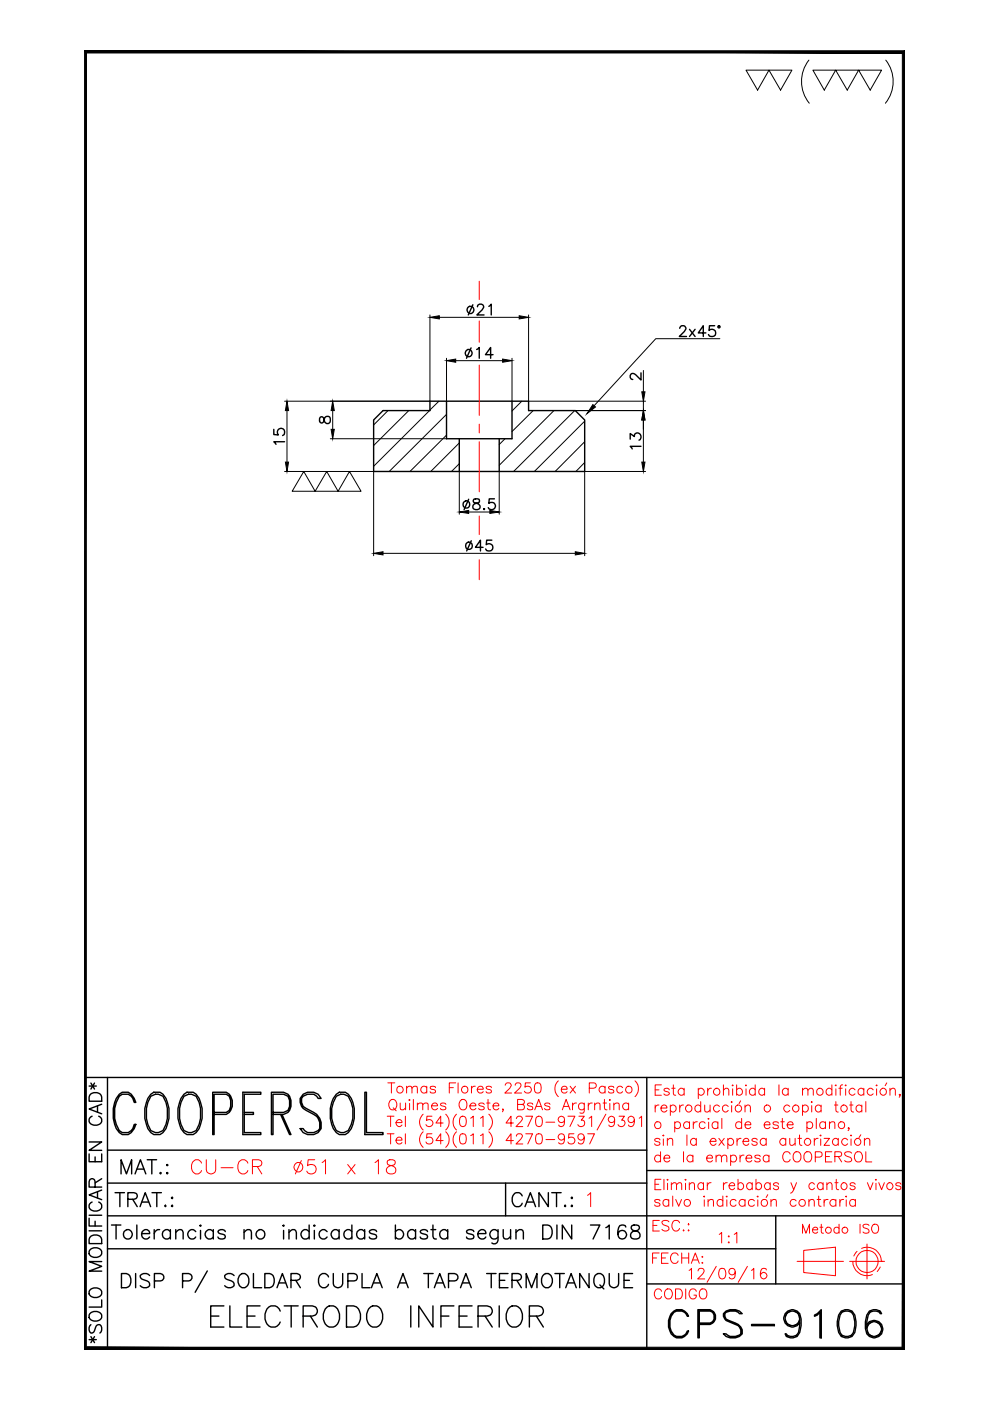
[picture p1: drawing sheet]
<svg xmlns="http://www.w3.org/2000/svg" width="210mm" height="297mm" viewBox="0 0 210 297" stroke-linecap="round" stroke-linejoin="round" font-family="sans-serif">
<!-- layer: RY -->
<g fill="none" stroke="#000" stroke-width=".21">
<path d="M82.3 87.1l-3.1 3M86.7 87.1l-7.5 7.4M91.1 87.1l-11.9 11.8M93.1 85.1l-1.9 1.8M94.7 87.9l-12.2 12.1M94.7 92.3l-7.8 7.7M97.4 93.9l-6.1 6.1M97.4 98.3l-1.7 1.7M107.1 93l-1.3 1.2M110.6 85.1l-2 2M113 87.1l-4.4 4.4M117.4 87.1l-11.6 11.6"/>
<path d="M121.8 87.1l-12.9 12.9M124 89.3l-10.7 10.7M124 93.7l-6.3 6.3M124 98.1l-1.9 1.9"/>
</g>
<!-- layer: 0 -->
<g fill="none" stroke="#000" stroke-width=".3">
<path d="M79.2 89l2-1.9h10v-2h20.9v2h9.9l2 1.9v11h-44.8zM94.7 85.1v7.9h13.9v-7.9M97.4 93v7M105.8 93v7M17.8 228.4h174v57.7h-174zM18.9 230.3h1.5M19.3 231.9a1.48 1.48 0 0 1 2.3 .7v.9h-2.7v-.9zM19.3 229.6l.7 1.3M19.5 236.7a.98 .98 0 0 0-.6 1.1 .98 .98 0 0 0 1 .8 1.17 1.17 0 0 0 1.3-.3 1.17 1.17 0 0 0 .2-1.3l-.5-.3M20 229.6l-.7 1.3M20.7 234.5v1.3M21.6 234.1l-2.7 1 2.7 1"/>
<path d="M22.8 228.4v57.7M25.3 232l.6-.4a2.41 2.41 0 0 1 2.9 2.1h-.3l-.7-1.3-.6-.4h-1.3l-.6 .4a6.8 6.8 0 0 0 0 7.3l.6 .4h1.3l1-.8 .3-.9h.3a2.41 2.41 0 0 1-2.9 2.2 4.1 4.1 0 0 1-1.9-3.5 6.4 6.4 0 0 1 1.3-5.1zM32 232l.6-.4a2.37 2.37 0 0 1 2.9 2.1 6.7 6.7 0 0 1-.9 6.4l-.7 .5a2.37 2.37 0 0 1-2.9-2.2 6.7 6.7 0 0 1 1-6.4zM32 232.4l.9-.4h.7l1 .4a7.1 7.1 0 0 1 0 7.3l-1 .4h-.7l-.9-.4a7.1 7.1 0 0 1 0-7.3zM39 232l.6-.4a2.37 2.37 0 0 1 2.9 2.1 6.7 6.7 0 0 1-.9 6.4l-.6 .5a2.37 2.37 0 0 1-2.9-2.2 6.7 6.7 0 0 1 .9-6.4zM39 232.4l1-.4h.6l1 .4a7.1 7.1 0 0 1 0 7.3l-1 .4h-.6l-1-.4a7.1 7.1 0 0 1 0-7.3zM45.4 235.9h2.6l.6-.5 .3-.8v-1.3l-.3-.9-.6-.4h-2.6v8.6h-.3v-9h2.9a2.73 2.73 0 0 1 0 4.7h-2.6M51.5 231.6h3.8v.4h-3.5v8.1h3.5v.5h-3.8zM51.8 235.9h1.9v.4h-1.9M57.9 235.9h2.2l1-.5 .3-.8v-1.3l-.3-.9-1-.4h-2.2v8.6h-.4v-9h2.6a2.26 2.26 0 0 1 1.6 3l-.3 .8-.3 .5-1 .4h-2.2M59.5 236.3l1.9 4.3h.3l-1.9-4.3M64.3 232a2.53 2.53 0 0 1 3.8 .9h-.6l-.3-.5a2.21 2.21 0 0 0-3.3 .5v.8l.4 .9 2.2 1.3a3.1 3.1 0 0 1 1.6 3.4 2.5 2.5 0 0 1-4.5 0h.7l.3 .4a2.26 2.26 0 0 0 3.2-.4 2.6 2.6 0 0 0-1.3-3l-1.6-.9a2.09 2.09 0 0 1-.6-3.4z"/>
<path d="M71.3 232l.6-.4a2.41 2.41 0 0 1 2.9 2.1 6.9 6.9 0 0 1-1 6.4l-.6 .5a2.41 2.41 0 0 1-2.9-2.2 6.9 6.9 0 0 1 1-6.4zM71.3 232.4l.9-.4h.7l.9 .4a6.8 6.8 0 0 1 0 7.3l-.9 .4h-.7l-.9-.4a6.8 6.8 0 0 1 0-7.3zM77.4 231.6h.3v8.5h3.5v.5h-3.8zM137.1 228.4v57.7M18.9 258.3v1.6h2.7M18.9 244.7v1.6h2.7v-1.6M18.9 242.1h2.7l-2.7 1.8h2.7M18.9 257.7h2.7M19.5 254.9a.98 .98 0 0 0-.6 1.1 .98 .98 0 0 0 1 .8 1.17 1.17 0 0 0 1.3-.3 1.17 1.17 0 0 0 .2-1.3l-.5-.3M20.2 251.7l-.2-1.5a.62 .62 0 0 0-1 0l-.1 1.5h2.7M20.2 245.3v1M20.2 258.9v1"/>
<path d="M20.7 252.7v1.3M21.6 252.3l-2.7 1 2.7 1.1M21.6 249.9l-1.4 .9M22.8 257.8h169M22.8 243.9h114.3M22.8 250.8h114.3M23.6 259.7h2M24.4 252.9h2M24.6 259.7v3M25.4 252.9v2.9M25.7 248.9v-3l1.1 3 1.1-3v3M27.1 254.3l1.7-.2a.68 .68 0 0 0 0-1.1l-1.7-.1v2.9"/>
<path d="M28.1 254.3l1 1.5M28.6 248.9l1.2-3 1.1 3M29 259.7v3M29.1 247.9h1.4M29.7 255.8l1.1-2.9 1.1 2.9M30.1 254.9h1.4M31.2 245.9h2M32.2 245.9v3M32.2 252.9h2M33.2 252.9v2.9M33.9 248.7l.2-.1 .1 .1-.1 .2zM35.1 255.5l.1 .2-.1 .1-.2-.1z"/>
<path d="M35.3 247l.1-.1 .2 .1-.2 .2zM35.3 248.7l.1-.1 .2 .1-.2 .2zM36.3 254l.2-.2 .1 .2-.1 .1zM36.3 255.7l.2-.2 .1 .2-.1 .1zM42.5 259.7l.1 .2-.1 .1-.1-.1zM60.1 259.7l.2 .2-.2 .1-.1-.1zM65.5 259.7v3M66.5 259.9l.1-.2 .2 .2-.2 .1zM74.6 259.7v3M83.8 259.7v3M91.8 259.7v2.4l.2 .5 .5 .1M107.2 250.8v7"/>
<path d="M110.7 253.5a1.09 1.09 0 0 0-1.2-.6 1.09 1.09 0 0 0-.9 1.1 1.32 1.32 0 0 0 .3 1.4 1.32 1.32 0 0 0 1.4 .3l.4-.6M111.3 255.8l1.2-2.9 1.1 2.9M111.7 254.9h1.4M115.1 259.7h1a1.59 1.59 0 0 1 1 1.5 1.59 1.59 0 0 1-1 1.5h-1zM116.3 252.9v2.9l-2-2.9v2.9M117 252.9h2M118 252.9v2.9M118.1 259.7v3M119.8 255.5l.1 .2-.1 .1-.1-.1zM121.1 254l.2-.2 .1 .2-.1 .1zM121.1 255.7l.2-.2 .1 .2-.1 .1zM121.2 259.7v3l-2-3v3"/>
<path d="M125.2 259.7h2l-1.5 3M134 259.9a.61 .61 0 0 0 .3 1 1.2 1.2 0 0 1 1.4 1.2l-.1 .3a1.19 1.19 0 0 1-1.9-.3 .93 .93 0 0 1 .8-1.1l.6-.1a.61 .61 0 0 0 .3-1l-.4-.2zM137.1 248.2h54.7M164.5 257.8v14.4M18.9 261h2.7M19 278.6a1.55 1.55 0 0 1 2.6 .2 1.39 1.39 0 0 1-1 1.3 1.39 1.39 0 0 1-1.6-.5l-.1-.3zM19 273.6a1.55 1.55 0 0 1 2.6 .2 1.39 1.39 0 0 1-1 1.3 1.39 1.39 0 0 1-1.6-.5l-.1-.3zM19 265.1a1.55 1.55 0 0 1 2.6 .2 1.39 1.39 0 0 1-1 1.3 1.39 1.39 0 0 1-1.6-.5l-.1-.3zM19.3 262.1a1.48 1.48 0 0 1 2.3 .7v.9h-2.7v-.9zM21.6 275.6v1.5h-2.7M21.6 267.5h-2.7l2.7 1-2.7 1h2.7M22.8 264.8h141.7"/>
<path d="M25.8 270h1a1.62 1.62 0 0 1 1 1.5 1.62 1.62 0 0 1-1 1.5h-1zM28.8 270v3M30 261.5h1.7a.85 .85 0 0 0-.8-.9 .85 .85 0 0 0-.9 .9 .93 .93 0 0 0 .6 1.1 .93 .93 0 0 0 1.1-.3M31.7 270.4a1.3 1.3 0 0 0-2 0 .76 .76 0 0 0 .6 .9l.9 .3a.74 .74 0 0 1 .3 1.3 1.37 1.37 0 0 1-1.8-.3M32.7 260.7v2M32.7 271.6h1.3a.78 .78 0 0 0 .8-.8 .78 .78 0 0 0-.8-.8h-1.3v3M33.8 260.7a1.07 1.07 0 0 0-1.1 .8M36.1 261.1a.95 .95 0 0 0-1.4-.1 .95 .95 0 0 0 0 1.4 .95 .95 0 0 0 1.4-.1M36.1 260.7v2M37.3 261.3l.7-.6 .7 .2 .1 .4v1.4M37.3 260.7v2M38.7 271.6h1.3a.78 .78 0 0 0 .7-.8 .78 .78 0 0 0-.7-.8h-1.3v3"/>
<path d="M41.5 261.1a.95 .95 0 0 0-1.4-.1 .95 .95 0 0 0 0 1.4 .95 .95 0 0 0 1.4-.1M42.5 260.9v1.8M44 269.5l-2.6 4.5M44.7 279h1.7M45.2 261.1a.97 .97 0 0 0-1.4-.1 .97 .97 0 0 0 0 1.4 .97 .97 0 0 0 1.4-.1M45.2 260.7v2M47.5 276.9h-2.8v4.5h2.8M47.8 261.1a.9 .9 0 0 0-1.6 0l.4 .4 1 .3 .2 .5a.9 .9 0 0 1-1.6 0M48.7 276.9v4.5h2.6M49.6 270.4a1.32 1.32 0 0 0-2 0 .69 .69 0 0 0 .6 .9l.9 .3a.72 .72 0 0 1 .5 .5 .72 .72 0 0 1-.3 .8 1.32 1.32 0 0 1-1.7-.3M50.8 270.4l.5-.4a1.46 1.46 0 0 1 1.4 .7 1.46 1.46 0 0 1-.1 1.6 1.11 1.11 0 0 1-1.2 .7 1.11 1.11 0 0 1-.9-1.1v-.7zM51.7 261.3l.8-.6 .7 .2 .1 1.8"/>
<path d="M51.7 260.7v2M52.4 279h1.7M53.7 270v3h1.8M55.1 276.9h-2.7v4.5h2.7M56.1 270h1.1a1.62 1.62 0 0 1 1 1.5 1.62 1.62 0 0 1-1 1.5h-1.1zM58.7 273l1.2-3 1.1 3M59.2 272h1.4M59.4 278a1.55 1.55 0 0 0-1.5-1.2 1.55 1.55 0 0 0-1.5 1.2 2.51 2.51 0 0 0 1.1 3.4 1.6 1.6 0 0 0 1.9-1.1M60.1 260.9v1.8M60.3 276.9h2.9M61.3 261.3l.7-.6 .7 .2 .1 .4v1.4M61.3 260.7v2"/>
<path d="M61.7 271.5h1.3l.4-.2a.64 .64 0 0 0 0-1.1l-.4-.2h-1.3v3M61.7 276.9v4.5M62.7 271.5l1 1.5M64.3 279h1.9l.7-.2a1.06 1.06 0 0 0 0-1.7l-.7-.2h-1.9v4.5M65.5 261.1a.97 .97 0 0 0-1.4-.1 .97 .97 0 0 0 0 1.4 .97 .97 0 0 0 1.4-.1M65.8 279l1.5 2.4M66.6 260.9v1.8M69 277.5a1.56 1.56 0 0 1 1.5-.7 1.56 1.56 0 0 1 1.3 1.2 2.47 2.47 0 0 1-1.1 3.4 2.04 2.04 0 0 1-2.1-2.8zM69.4 261.1a.95 .95 0 0 0-1.4-.1 .95 .95 0 0 0 0 1.4 .95 .95 0 0 0 1.4-.1M69.7 270.7a1.09 1.09 0 0 0-1.3-.7 1.09 1.09 0 0 0-.9 1.2 1.27 1.27 0 0 0 .3 1.4 1.27 1.27 0 0 0 1.4 .3l.5-.6M70.7 270v2.2a1.01 1.01 0 0 0 1 .8 1.01 1.01 0 0 0 1-.8v-2.2M71.9 261.1a.95 .95 0 0 0-1.4-.1 .95 .95 0 0 0 0 1.4 .95 .95 0 0 0 1.4-.1"/>
<path d="M71.9 260.7v2M73.5 276.9h1.4a2.13 2.13 0 0 1 1.5 2.8 1.86 1.86 0 0 1-1.5 1.7h-1.4zM73.8 271.6h1.3a.79 .79 0 0 0 .7-.8 .79 .79 0 0 0-.7-.8h-1.3v3M74.6 261.1a.95 .95 0 0 0-1.4-.1 .95 .95 0 0 0 0 1.4 .95 .95 0 0 0 1.4-.1M76.8 270v3h1.7M77.3 261.1a.95 .95 0 0 0-1.4-.1 .95 .95 0 0 0 0 1.4 .95 .95 0 0 0 1.4-.1M77.3 260.7v2M78.2 277.5a1.52 1.52 0 0 1 1.5-.7 1.52 1.52 0 0 1 1.2 1.2 2.51 2.51 0 0 1-1 3.4 2.04 2.04 0 0 1-2.2-2.8zM78.8 273l1.1-3 1.1 3M79.2 272h1.4M79.9 261.1a.9 .9 0 0 0-1.6 0 1.88 1.88 0 0 0 1.4 .7l.2 .5a.9 .9 0 0 1-1.6 0M83.8 261.1a.97 .97 0 0 1 1.5-.1 .97 .97 0 0 1 0 1.4 .97 .97 0 0 1-1.5-.1"/>
<path d="M84.3 273l1.1-3 1.1 3M84.7 272h1.4M87.1 276.9v4.5M88.1 261.1a.95 .95 0 0 0-1.4-.1 .95 .95 0 0 0 0 1.4 .95 .95 0 0 0 1.4-.1M88.1 260.7v2M89.8 270h2M90.6 261.1a.9 .9 0 0 0-1.5 0 1.88 1.88 0 0 0 1.4 .7l.1 .5a.9 .9 0 0 1-1.5 0M90.8 270v3M91.4 260.7h1M91.8 276.9v4.5l-3-4.5v4.5M92.1 273l1.1-3 1.2 3M92.5 272h1.5"/>
<path d="M93.5 279h1.7M94.9 261.1a.95 .95 0 0 0-1.4-.1 .95 .95 0 0 0 0 1.4 .95 .95 0 0 0 1.4-.1M94.9 260.7v2M95.1 271.6h1.3a.78 .78 0 0 0 .7-.8 .78 .78 0 0 0-.7-.8h-1.3v3M96.2 276.9h-2.7v4.5M97.3 279h1.7M97.6 273l1.2-3 1.1 3M98.1 272h1.4M100.1 276.9h-2.8v4.5h2.8M100.5 261.1a.91 .91 0 0 0-1.6 0l.1 .3 1.3 .4 .2 .5a.91 .91 0 0 1-1.6 0M101.3 261.5h1.7a.85 .85 0 0 0-.8-.9 .85 .85 0 0 0-.9 .9 .93 .93 0 0 0 .6 1.1 .93 .93 0 0 0 1.1-.3M101.4 279h1.9l.6-.2a1.06 1.06 0 0 0 0-1.7l-.6-.2h-1.9v4.5"/>
<path d="M102.8 279l1.6 2.4M103.2 270h2M104.2 270v3M105.6 260.7v2.3a.81 .81 0 0 1-1.3 .5M105.6 261.1a.97 .97 0 0 0-1.4-.1 .97 .97 0 0 0 0 1.4 .97 .97 0 0 0 1.4-.1M105.8 276.9v4.5M105.9 271.5h1.1M106.7 260.7v1.4l.2 .5 .7 .1 .7-.6M107.7 270h-1.8v3h1.8M107.8 277.5a1.56 1.56 0 0 1 1.5-.7 1.56 1.56 0 0 1 1.2 1.2 2.47 2.47 0 0 1-1.1 3.4 2.04 2.04 0 0 1-2.1-2.8zM108.3 260.7v2M108.6 271.5h1.3l.4-.2a.7 .7 0 0 0 0-1.1l-.4-.2h-1.3v3"/>
<path d="M109.4 261.3l.7-.6 .7 .2 .2 1.8M109.4 260.7v2M109.6 271.5l.9 1.5M111.6 273v-3l1.1 3 1.1-3v3M112.2 279h1.9l.7-.2a1.06 1.06 0 0 0 0-1.7l-.7-.2h-1.9v4.5M113.7 279l1.5 2.4M115.1 270.4l.6-.4a1.43 1.43 0 0 1 1.3 .7 1.43 1.43 0 0 1-.1 1.6 1.05 1.05 0 0 1-1.5 .6 1.85 1.85 0 0 1-.3-2.5zM117.7 270h1.9M118.7 270v3M119.9 273l1.2-3 1.1 3M120.4 272h1.4M124.9 270v3l-2-3v3"/>
<path d="M126.2 270.4a1.1 1.1 0 0 1 1.2-.3 1.1 1.1 0 0 1 .8 1.1 1.27 1.27 0 0 1-.3 1.4 1.27 1.27 0 0 1-1.4 .3 1.91 1.91 0 0 1-.3-2.5zM127.2 272.4l.8 .9M128.5 260.3l.7-.6v3M129.2 270v2.2a1.01 1.01 0 0 0 1 .8 1.01 1.01 0 0 0 1-.8v-2.2M132.3 271.5h1.1M132.7 260.2a.83 .83 0 0 0-.8-.5 .83 .83 0 0 0-.7 .6 2.1 2.1 0 0 0 .2 2.3 .93 .93 0 0 0 1.4-.4 .93 .93 0 0 0-.7-1.3 .93 .93 0 0 0-1.1 .8M134.1 270h-1.8v3h1.8M137.1 272.2h54.7M142.3 278.5a2.05 2.05 0 0 1 2-.9 2.05 2.05 0 0 1 1.7 1.5h-.3l-.6-.9-.5-.2a1.96 1.96 0 0 0-2.6 2 2.94 2.94 0 0 0 1.4 3.4h1.2l.8-.6 .3-.6h.3a2.03 2.03 0 0 1-2 1.5 2.03 2.03 0 0 1-2-1.5 3.9 3.9 0 0 1 .3-3.7zM153.4 278.5a2.62 2.62 0 0 1 4 0h-.6a2.12 2.12 0 0 0-3.1 0v.6l.2 .6a7.6 7.6 0 0 1 3.2 1.7l.3 .6v.8a2.64 2.64 0 0 1-4 0h.5a2.16 2.16 0 0 0 3.2 0 1.61 1.61 0 0 0-1.2-2l-1.4-.6a1.51 1.51 0 0 1-1.1-1.7zM166.5 280a1.73 1.73 0 0 0 2.5 .8l.6-.8M166.5 279.1a1.73 1.73 0 0 1 2.5-.9l.6 .9"/>
<path d="M167.6 278a1.73 1.73 0 0 0-.9 2.5l.9 .6M168.5 278l.8 .5 .3 1.2v1.4l-.3 1.4-.6 .9M169.6 279.7l-.3 .8-.8 .6M172.7 278.8l.6-.3 .8-.8v5.9h-.3v-5.4l-.5 .6-.6 .3zM178.4 278a1.96 1.96 0 0 1 2.8 .8l.3 1.4-.3 2.3a1.84 1.84 0 0 1-1.7 1.2 1.84 1.84 0 0 1-1.7-1.2 4.9 4.9 0 0 1 .6-4.5zM178.4 278.2l.9-.2 1.4 .2M178.7 278a4.6 4.6 0 0 0 0 5.4M180.4 278a4.4 4.4 0 0 1 0 5.4M184.3 278.2l.9-.2 1.4 .2M184.6 278a5.3 5.3 0 0 0-.5 4.8l.8 .6M186.3 278l.3 .5h.3l-.3-.5a1.91 1.91 0 0 0-2.8 .8l-.3 1.4v1.5l.3 1.1a1.84 1.84 0 0 0 2.7 .4 1.84 1.84 0 0 0 0-2.8 1.84 1.84 0 0 0-2.7 .4M18.9 284h1.5"/>
<path d="M19.3 280.9a1.17 1.17 0 0 0 0 1.7 .68 .68 0 0 0 .7-.5l.3-.7a.65 .65 0 0 1 .5-.5 .65 .65 0 0 1 .6 .2 1.23 1.23 0 0 1-.2 1.5M19.3 283.4l.7 1.3M20 283.4l-.7 1.3M148.3 280.5h2.3l.5-.3 .3-.5v-.9l-.3-.6-.5-.2h-2.3v5.6h-.3v-5.9h2.6a1.62 1.62 0 0 1 1.2 1.5 1.62 1.62 0 0 1-1.2 1.6h-2.3M159.4 280.8h4.8v.3h-4.8zM166.7 283.1l.9 .3h.6l.8-.3M169.6 280.5a1.84 1.84 0 0 1-2.8 .4 1.84 1.84 0 0 1 0-2.8 1.84 1.84 0 0 1 2.8 .4 5.4 5.4 0 0 1-.6 4.9l-.8 .2h-.6l-.9-.2-.2-.6h.2l.3 .6M178.4 283.1l.9 .3h.5l.9-.3M183.8 282.2l.5 .9 .9 .3 1.1-.3 .6-.9M183.8 281.4l.5-.9 .9-.3 1.1 .3 .6 .9M184.9 280.2l-.8 .6-.3 .9M185.8 280.2l.8 .6 .3 .9-.3 1.1-.8 .6"/>
<circle cx="27.1" cy="261.7" r=".99"/>
<circle cx="55.2" cy="261.7" r=".99"/>
</g>
<!-- layer: CL -->
<path d="M101.6 59.6v3.9M101.6 68v4.6M101.6 77.4v10.7M101.6 89.9v1.9M101.6 93.7v10.6M101.6 109.4v3.9M101.6 118.7v4.2" fill="none" stroke="#f00" stroke-width=".21"/>
<!-- layer: 0 -->
<g fill="#000" stroke="#000" stroke-width=".21">
<path d="M17.8 10.8l.5 .4h173zM17.8 10.8h174l-.5 .4z"/>
<path d="M191.3 11.2v274.4l.5-274.8zM191.8 10.8v275.3l-.5-.5z"/>
<path d="M18.3 11.2l-.5 274.9 .5-.5zM17.8 10.8l.5 .4-.5 274.9z"/>
<path d="M18.3 285.6l173.5 .5-.5-.5zM17.8 286.1l.5-.5 173.5 .5z"/>
</g>
<!-- layer: CO -->
<g fill="none" stroke="#000" stroke-width=".21">
<path d="M158.2 14.9h4.8l-2.4 4.2zM163 14.9h4.9l-2.4 4.2zM171.5 12.7a7.3 7.3 0 0 0 .1 9.2M172.4 14.9h4.8l-2.4 4.2zM177.2 14.9h4.8l-2.4 4.2zM182 14.9h4.9l-2.4 4.2zM187.8 12.7a7.3 7.3 0 0 1-.1 9.2M91.2 66.8v18.2M93.1 67.3h17M94.7 76v9M96.6 76.5h10M108.6 76v9"/>
<path d="M112.1 66.8v18.2M136.4 78.5v4.6M152.6 71.8h-13.6l-13 14.2M60.3 85.1h30.8M60.3 100h18.9M60.8 87.1v10.9M64.4 100l2.4 4.2h-4.9zM69.3 100l2.4 4.2h-4.9zM70 93h24.6M70.5 87.1v3.9M74.1 100l2.5 4.2h-4.9zM112.1 85.1h24.8"/>
<path d="M122.1 87.1h14.8M124.1 100h12.8M136.4 85.1v2M136.4 89v9M79.2 100v17.8M81.2 117.3h40.8M97.4 100v9M99.4 108.6h4.5M105.8 100v9M124 100v17.8"/>
</g>
<g fill="#000" stroke="#000" stroke-width=".21">
<path d="M91.2 67.3l1.9-.4v.7zM94.7 76.5l1.9-.4v.7zM106.6 76.1l2 .4-2 .3zM110.1 66.9l2 .4-2 .3zM60.5 98h.7l-.4 2zM60.8 85.1l.4 2h-.7zM70.2 91h.7l-.4 2zM70.5 85.1l.4 2h-.7zM125.7 85.8l.6 .5-1.9 1.4zM136.1 98h.7l-.4 2zM136.4 87.1l.4 1.9h-.7zM136.1 83.1h.7l-.4 2z"/>
<path d="M79.2 117.3l2-.3v.7zM97.4 108.6l2-.4v.7zM103.9 108.2l1.9 .4-1.9 .3zM122 117l2 .3-2 .4z"/>
</g>
<g fill="none" stroke="#000" stroke-width=".3">
<path d="M99.9 73.8l-1 2.2M100.3 64.6l-1 2.2M101.1 74.1l.5-.4v2.3M101.2 65l.1-.3a.72 .72 0 0 1 1.2 .3l-.3 .7-1.1 1.1h1.5M103.6 65l.6-.5v2.3M104.5 75.2h-1.6l1.1-1.5v2.3M135.9 79.1v1.5l-1.1-1.1a.65 .65 0 0 0-.6-.3 .65 .65 0 0 0-.6 .4l.1 .6 .5 .2M144.1 69.6l.4-.5 .7 .1a.51 .51 0 0 1 .1 .7l-1.3 1.4h1.6M146.2 69.8l1.2 1.5M147.4 69.8l-1.2 1.5M149.7 70.6h-1.6l1-1.5v2.2M151.5 69.1h-1.1l-.1 1a.8 .8 0 0 1 1.3 0 .8 .8 0 0 1-.2 1.2 .8 .8 0 0 1-1.2-.4"/>
<path d="M58.1 91v1.1l.9 .1a.81 .81 0 0 1 0-1.2 .81 .81 0 0 1 1.2 .2 .81 .81 0 0 1-.3 1.1M60.3 93.7h-2.2l.4 .5M67.9 88.5a.81 .81 0 0 0 .2 1.2h.2a1.25 1.25 0 0 0 .5-1.1 .64 .64 0 0 1 .7-.3 .64 .64 0 0 1 .5 .5v.5a.64 .64 0 0 1-.7 .5 .64 .64 0 0 1-.5-.7l-.2-.4a.45 .45 0 0 0-.7-.2zM133.6 93.1v-1.2l.9 .7a.74 .74 0 0 1 .9-.8 .74 .74 0 0 1 .5 1l-.2 .4-.2 .1M135.9 94.6h-2.3l.4 .6M99.4 105.8l-1 2.2M99.9 114.7l-1 2.1M100.5 105.8l-.2 .5 .4 .3a1.01 1.01 0 0 1 1.1 1 .8 .8 0 0 1-.9 .5 .8 .8 0 0 1-.6-.8 1.27 1.27 0 0 1 1.3-.8l.1-.4a.86 .86 0 0 0-1.2-.3zM102.4 116h-1.6l1.1-1.5v2.3M102.5 107.9h.3l-.2 .1zM104.3 114.5h-1.1l-.1 1a.81 .81 0 0 1 1.2 0 .81 .81 0 0 1-.2 1.2 .81 .81 0 0 1-1.1-.3M104.8 105.8h-1.1l-.1 .9a.8 .8 0 0 1 1.3 .1 .8 .8 0 0 1-.2 1.1 .8 .8 0 0 1-1.2-.3"/>
<circle cx="99.4" cy="74.8" r=".76"/>
<circle cx="99.8" cy="65.7" r=".75"/>
<circle cx="152.4" cy="69.3" r=".23"/>
<circle cx="98.9" cy="106.9" r=".76"/>
<circle cx="99.4" cy="115.7" r=".77"/>
</g>
<!-- layer: 1 -->
<g fill="none" stroke="#f00" stroke-width=".21">
<path d="M82.1 236.7h1.4M82.2 229.6h1.5M82.6 233.4l.3-.2a1 1 0 0 1 1.1 .4 1 1 0 0 1 0 1.2 .81 .81 0 0 1-.9 .5 .81 .81 0 0 1-.7-.8zM82.8 236.7v2.2M83 229.6v2.1M83.4 234.9l.6 .6M84 238h1.2a.67 .67 0 0 0-.9-.6 .67 .67 0 0 0-.2 1.1 .64 .64 0 0 0 .6 .4 .64 .64 0 0 0 .5-.4M84.9 233.9v1.3l.6 .1 .5-.4M86 236.7v2.2M86 233.9v1.4M86.2 230.7l.5-.4 .5 .1 .1 1.3M86.2 230.3v1.4"/>
<path d="M86.8 233.1v.2l-.1-.1zM86.8 233.9v1.4M87.3 230.7l.6-.4 .5 .1 .1 1.3M87.6 233.1v2.2M88.5 234.2a.77 .77 0 0 1 1-.3l.1 1.4M88.5 233.9v1.4M89.6 234.2a.77 .77 0 0 1 1.1-.3l.1 1.4M89.7 236.2a2.2 2.2 0 0 0 0 3.4M89.7 240a2.15 2.15 0 0 0 0 3.3M90.5 230.6a.71 .71 0 0 0-1.1-.1 .71 .71 0 0 0 0 1.1 .71 .71 0 0 0 1.1-.1M90.5 230.3v1.4M91.5 234.5h1.3a.67 .67 0 0 0-1-.6 .67 .67 0 0 0-.2 1.1 .68 .68 0 0 0 1.2 0"/>
<path d="M91.6 236.7h-1.1l-.1 .9a.78 .78 0 0 1 1.2 0 .78 .78 0 0 1-.2 1.2 .78 .78 0 0 1-1.1-.4M92.3 230.6a.68 .68 0 0 0-1.1 0l.3 .3 .8 .3v.3a.68 .68 0 0 1-1.1 0M94 238.1h-1.6l1-1.4v2.2M94.5 236.2a2.29 2.29 0 0 1 0 3.4M94.5 240a2.23 2.23 0 0 1 0 3.3M94.5 234.2a.68 .68 0 0 0-1.1 0l.1 .2 .9 .3 .1 .3a.68 .68 0 0 1-1.1 0M95.3 230.6h.8M96.6 229.6h-1.3v2.1M96.8 236.2a2.29 2.29 0 0 0 0 3.4M96.8 240a2.23 2.23 0 0 0 0 3.3M97.1 229.6v2.1M97.6 233.4l.4-.3a1.17 1.17 0 0 1 1 .8 1.17 1.17 0 0 1-.4 1.3 1 1 0 0 1-1.2-.3 1 1 0 0 1 .1-1.2z"/>
<path d="M97.7 236.8a.7 .7 0 0 1 1.1 .3 1.9 1.9 0 0 1-.2 1.6 .69 .69 0 0 1-1.1-.3 1.9 1.9 0 0 1 .2-1.6zM99.6 234.5h1.3a.67 .67 0 0 0-1-.6 .67 .67 0 0 0-.1 1.1 .67 .67 0 0 0 1.1 0M99.8 237.1l.5-.4v2.2M100 230.3v1.4M100.8 230.3a.65 .65 0 0 0-.8 .6M101.2 230.9h1.3a.64 .64 0 0 0-.7-.6 .64 .64 0 0 0-.6 .6 .7 .7 0 0 0 .4 .8 .7 .7 0 0 0 .9-.2M101.9 237.1l.5-.4v2.2M102.7 234.2a.71 .71 0 0 0-1.2 0l.1 .2 .9 .3 .2 .3a.71 .71 0 0 1-1.2 0M103.2 233.9h.7M103.5 233.1v1.8l.1 .3 .4 .1M103.6 236.2a2.2 2.2 0 0 1 0 3.4M103.6 240a2.15 2.15 0 0 1 0 3.3"/>
<path d="M104.2 230.6a.67 .67 0 0 0-1.1 0l.3 .3 .7 .3 .1 .3a.67 .67 0 0 1-1.1 0M104.5 234.5h1.3a.67 .67 0 0 0-1-.6 .67 .67 0 0 0-.2 1.1 .68 .68 0 0 0 1.2 0M106.7 235.2h-.2l.1-.1 .1 .1-.2 .5M107.1 230.1l.2-.4h.9a.47 .47 0 0 1 .1 .7l-1.3 1.3h1.5M108.9 238.1h-1.6l1-1.4v2.2M109.2 230.1l.2-.4a.73 .73 0 0 1 1 .1 .72 .72 0 0 1-.2 .9l-1.1 1h1.5M109.5 237.2l.4-.5 .6 .1a.46 .46 0 0 1 .1 .7l-1.2 1.4h1.4M109.7 234.2l1.3-.1 .2-.4-.1-.4-.4-.2h-1v2.2h1a.57 .57 0 0 0 .5-.6 .57 .57 0 0 0-.5-.5M111.5 236.7h1.4l-1 2.2M112.5 229.6h-1.1l-.1 .9a.78 .78 0 0 1 1.2 0 .78 .78 0 0 1-.2 1.2 .78 .78 0 0 1-1.1-.3M113 234.2a.68 .68 0 0 0-1.2 0l.3 .3 .6 .1a.39 .39 0 0 1 .2 .6 .8 .8 0 0 1-1.1-.2M113.4 235.3l.8-2.2 .8 2.2"/>
<path d="M113.6 229.7a.76 .76 0 0 1 1.1 .3 1.95 1.95 0 0 1-.3 1.7 .77 .77 0 0 1-1-.3 2.02 2.02 0 0 1 .2-1.7zM113.7 234.6h1M113.8 236.8a.69 .69 0 0 1 1.1 .3 1.5 1.5 0 0 1-.5 1.8h-.2a.98 .98 0 0 1-.6-1.3zM115.8 237.9h1.8M116.6 234.2a.68 .68 0 0 0-1.1 0l.1 .2 .7 .2a.39 .39 0 0 1 .2 .6 .8 .8 0 0 1-1-.2M118.4 229.2a2.28 2.28 0 0 0 0 3.3M119 230.9h1.2a.62 .62 0 0 0-.6-.6 .62 .62 0 0 0-.6 .6 .67 .67 0 0 0 .4 .8 .67 .67 0 0 0 .8-.2M119.2 235.3l.8-2.2 .9 2.2M119.5 234.6h1.1M119.7 237.4a.68 .68 0 0 1-1 .5 .68 .68 0 0 1-.2-1.1 .68 .68 0 0 1 1.1 .2 2.1 2.1 0 0 1-.2 1.7l-.5 .2-.4-.2v-.2M120.4 236.7h1.5l-1.1 2.2M120.9 230.3l1.1 1.4"/>
<path d="M121.4 233.9v1.4M122 230.3l-1.1 1.4M122.2 233.9a.71 .71 0 0 0-.8 .6M122.7 236.7h1.2l-.7 .8a.72 .72 0 0 1 .7 1 .72 .72 0 0 1-1.2 .2l-.2-.3M123.9 233.9l-.1 1.9a.61 .61 0 0 1-.8 .1M123.9 234.2a.69 .69 0 0 0-1-.1 .69 .69 0 0 0 0 1 .69 .69 0 0 0 1-.1M124.7 233.9v1.4M124.9 237.1l.5-.4v2.2M124.9 230.7l1.3-.1a.58 .58 0 0 0 0-.9l-1.3-.1v2.1M125.6 233.9a.71 .71 0 0 0-.9 .6M126.1 234.2l.5-.3h.5l.1 1.4M126.1 233.9v1.4"/>
<path d="M127.9 233.9h.7M128.2 233.1v1.8l.1 .3 .4 .1M128.3 230.6a.71 .71 0 0 0-1.1-.1 .71 .71 0 0 0 0 1.1 .71 .71 0 0 0 1.1-.1M128.3 230.3v1.4M128.5 236.2l-1.9 3.4M129.3 233.1l.1 .1-.1 .1zM129.3 233.9v1.4M130.1 230.6a.68 .68 0 0 0-1.1 0l.3 .3 .8 .3v.3a.68 .68 0 0 1-1.1 0M130.1 234.2a.77 .77 0 0 1 1.1-.3l.1 1.4M130.1 233.9v1.4M130.3 237.4a.68 .68 0 0 1-.9 .5 .68 .68 0 0 1-.3-1.1 .68 .68 0 0 1 1.1 .2 2.1 2.1 0 0 1-.2 1.7l-.5 .2-.4-.4M131.2 236.7h1.2l-.6 .8a.73 .73 0 0 1 .7 1 .73 .73 0 0 1-1.3 .2l-.2-.3"/>
<path d="M132 230.6a.69 .69 0 0 0-1-.1 .69 .69 0 0 0 0 1 .69 .69 0 0 0 1 0M133.3 234.2a.71 .71 0 0 0-1.1-.1 .71 .71 0 0 0 0 1 .71 .71 0 0 0 1.1-.1M133.3 233.9v1.4M134.5 237.4a.68 .68 0 0 1-.9 .6 .68 .68 0 0 1-.3-1.1 .68 .68 0 0 1 1.1 .1 1.48 1.48 0 0 1-.5 1.9l-.5-.2-.2-.2M134.6 229.2a2.28 2.28 0 0 1 0 3.3M135.5 237.1l.5-.4v2.2M138.9 231.1h.8M138.9 234.3v1.5M139.7 234.3a.72 .72 0 0 0-.8 .6M140.1 234.9h1.3a.68 .68 0 0 0-.9-.6 .68 .68 0 0 0-.3 1.1 .67 .67 0 0 0 1.2 0M140.2 230h-1.3v2.2h1.3M141.9 231.1a.64 .64 0 0 0-.6-.4 .64 .64 0 0 0-.5 .4l.1 .2 .9 .3 .1 .3a.68 .68 0 0 1-1.1 0"/>
<path d="M142.1 234.6a.69 .69 0 0 1 1-.1 .69 .69 0 0 1 0 1 .69 .69 0 0 1-1-.1M142.1 234.3v2.2M142.4 230.7h.7M142.8 230v1.8v.3l.5 .1M143.1 238.1a.69 .69 0 0 1 1 0 .69 .69 0 0 1 0 1 .69 .69 0 0 1-1-.1M143.1 237.8v2.2M144.1 234.3v1.5M144.9 234.3a.72 .72 0 0 0-.8 .6M145 231.1a.71 .71 0 0 0-1-.1 .71 .71 0 0 0 0 1 .71 .71 0 0 0 1-.1M145 230.7v1.5M146.2 238.1a.71 .71 0 0 0-1.1-.1 .71 .71 0 0 0 0 1.1 .71 .71 0 0 0 1.1-.1M146.2 237.8v1.5"/>
<path d="M147 237.8v1.5M147.8 237.8a.7 .7 0 0 0-.8 .7M148.1 231.1a.71 .71 0 0 1 1-.1 .71 .71 0 0 1 0 1 .71 .71 0 0 1-1-.1M148.1 230.7v2.2M148.6 234.6a.69 .69 0 0 0-1-.1 .69 .69 0 0 0 0 1 .69 .69 0 0 0 1-.1M148.6 233.6v2.2M149.4 234.3l.1 1.3 .5 .2 .6-.5M149.5 238.1a.69 .69 0 0 0-1 0 .69 .69 0 0 0 0 1 .69 .69 0 0 0 1-.1M150 230.7v1.5M150.1 237.2h.2zM150.3 237.9v1.4M150.6 234.3v1.5"/>
<path d="M150.8 230.7a.72 .72 0 0 0-.8 .7M152.2 238.1a.69 .69 0 0 0-1 0 .69 .69 0 0 0 0 1 .69 .69 0 0 0 1-.1M152.2 237.8v1.5M152.5 234.6a.71 .71 0 0 0-1-.1 .71 .71 0 0 0 0 1 .71 .71 0 0 0 1-.1M153 237.1v2.2M153.4 231.2l.5-.5 .5 .2 .1 1.3M153.4 230v2.2M154.4 234.6a.69 .69 0 0 0-1-.1 .69 .69 0 0 0 0 1 .69 .69 0 0 0 1-.1M155.1 233.6l.2 .1-.2 .1zM155.1 234.4v1.4M155.3 230l.2 .1-.2 .1zM155.3 230.9v1.3"/>
<path d="M156.2 231.1a.69 .69 0 0 1 1-.1 .69 .69 0 0 1 0 1 .69 .69 0 0 1-1-.1M156.2 230v2.2M157 233.4l-.3 .6M157.2 238.1a.71 .71 0 0 0-1-.1 .71 .71 0 0 0 0 1.1 .71 .71 0 0 0 1-.1M157.2 237.1v2.2M158 234.7l.5-.4 .5 .1 .1 1.4M158 238.5h1.2a.63 .63 0 0 0-.7-.7 .63 .63 0 0 0-.5 .8 .66 .66 0 0 0 .4 .7 .66 .66 0 0 0 .8-.3M158 234.3v1.5M158.2 230v.2l-.2-.1zM158.2 230.9v1.3M160.1 231.1a.69 .69 0 0 0-1-.1 .69 .69 0 0 0 0 1 .69 .69 0 0 0 1-.1M160.1 230v2.2"/>
<path d="M162 238.5h1.3a.63 .63 0 0 0-.8-.7 .63 .63 0 0 0-.5 .8 .66 .66 0 0 0 .5 .7 .66 .66 0 0 0 .8-.3M162.1 231.1a.69 .69 0 0 0-1-.1 .69 .69 0 0 0 0 1 .69 .69 0 0 0 1-.1M162.1 230.7v1.5M165 238.1a.68 .68 0 0 0-1.1 0 .99 .99 0 0 0 1 .5l.1 .4a.68 .68 0 0 1-1.1 0M165.2 230v2.2M165.5 237.8h.8M165.9 237.1v1.8l.1 .3 .4 .1M166.9 238.5h1.3a.64 .64 0 0 0-.7-.7 .64 .64 0 0 0-.6 .7 .7 .7 0 0 0 .4 .7 .7 .7 0 0 0 .9-.2M167.1 231.1a.69 .69 0 0 0-1-.1 .69 .69 0 0 0 0 1 .69 .69 0 0 0 1-.1M167.1 230.7v1.5M167.4 234.6a.71 .71 0 0 0-1-.1 .71 .71 0 0 0 0 1 .71 .71 0 0 0 1-.1M170.2 231.2l.5-.5 .5 .2 .1 1.3"/>
<path d="M170.2 234.6a.69 .69 0 0 1 1-.1 .69 .69 0 0 1 0 1 .69 .69 0 0 1-1-.1M170.2 230.7v1.5M170.2 234.3v2.2M171.1 238.1a.69 .69 0 0 1 1 0 .69 .69 0 0 1 0 1 .69 .69 0 0 1-1-.1M171.1 237.8v2.2M171.3 231.2l.5-.5 .5 .2 .1 1.3M172.1 233.6l.1 .1-.1 .1zM172.1 234.4v1.4M173.1 237.1v2.2M174.1 234.6a.69 .69 0 0 0-1-.1 .69 .69 0 0 0 0 1 .69 .69 0 0 0 1-.1M174.1 234.3v1.5M175 238.1a.69 .69 0 0 0-1 0 .69 .69 0 0 0 0 1 .69 .69 0 0 0 1-.1"/>
<path d="M175 237.8v1.5M175.9 238.3l.5-.5 .5 .1 .1 1.4M175.9 237.8v1.5M176.4 231.1a.69 .69 0 0 0-1-.1 .69 .69 0 0 0 0 1 .69 .69 0 0 0 1-.1M176.4 230v2.2M176.9 234.3h.7M177.2 230v.2l-.1-.1zM177.2 233.6v1.7l.1 .3 .4 .2M177.2 230.9v1.3M177.9 230.7h.7M178.7 230l-.4 .1-.1 .3v1.8M179.3 230l.1 .1-.1 .1z"/>
<path d="M179.3 230.9v1.3M180 239.2h-.2l.1-.1 .1 .1-.2 .5M180.1 234.3h.8M180.4 233.6v1.7l.2 .3 .4 .2M181.3 231.1a.71 .71 0 0 0-1.1-.1 .71 .71 0 0 0 0 1 .71 .71 0 0 0 1.1-.1M182.7 234.6a.69 .69 0 0 0-1-.1 .69 .69 0 0 0 0 1 .69 .69 0 0 0 1-.1M182.7 234.3v1.5M183.1 231.1a.69 .69 0 0 0-1-.1 .69 .69 0 0 0 0 1 .69 .69 0 0 0 1-.1M183.1 230.7v1.5M183.6 233.6v2.2M185.1 231.1a.71 .71 0 0 0-1-.1 .71 .71 0 0 0 0 1 .71 .71 0 0 0 1-.1M185.9 230l.1 .1-.1 .1z"/>
<path d="M185.9 230.9v1.3M188 229.6l-.3 .6M188.7 231.2l.5-.5 .5 .2 .1 1.3M188.7 230.7v1.5M190.9 232.1l-.1 .1-.2-.1h.3l-.3 .5M82.1 240.4h1.4M82.8 240.4v2.1M84 241.7h1.2a.64 .64 0 0 0-.6-.6 .64 .64 0 0 0-.6 .6 .7 .7 0 0 0 .4 .8 .7 .7 0 0 0 .8-.3M86 240.4v2.1M91.6 240.4h-1.1l-.1 .9a.77 .77 0 0 1 1.2 0 .77 .77 0 0 1-.2 1.2 .77 .77 0 0 1-1.1-.4M94 241.8h-1.6l1-1.4v2.1M97.7 240.5a.79 .79 0 0 1 1.1 .3 2.02 2.02 0 0 1-.2 1.7 .74 .74 0 0 1-1.1-.4 1.95 1.95 0 0 1 .2-1.6z"/>
<path d="M99.8 240.8l.5-.4v2.1M101.9 240.8l.5-.4v2.1M108.9 241.8h-1.6l1-1.4v2.1M109.5 240.9l.2-.4h.8a.46 .46 0 0 1 .1 .7l-1.2 1.3h1.4M111.5 240.4h1.4l-1 2.1M113.8 240.5a.77 .77 0 0 1 1.1 .3 2.02 2.02 0 0 1-.2 1.7 .76 .76 0 0 1-1.1-.4 1.95 1.95 0 0 1 .2-1.6zM115.8 241.6h1.8M119.7 241.1a.68 .68 0 0 1-1 .5 .68 .68 0 0 1-.2-1 .68 .68 0 0 1 1.1 .1 2.16 2.16 0 0 1-.2 1.8 .68 .68 0 0 1-.9-.3M121.7 240.4h-1.1l-.1 .9a.77 .77 0 0 1 1.2 0 .77 .77 0 0 1-.2 1.2 .77 .77 0 0 1-1.1-.4M123.9 241.1a.68 .68 0 0 1-.9 .6 .68 .68 0 0 1-.3-1 .68 .68 0 0 1 1.1 0 1.81 1.81 0 0 1-.3 1.8 .68 .68 0 0 1-.9-.3M124.6 240.4h1.4l-1 2.1M138.4 259.8h.9"/>
<path d="M138.9 251.1h.8M139.8 258.8h-1.4v2.2h1.4M139.9 241.7a.64 .64 0 0 0-.5-.4 .64 .64 0 0 0-.6 .4l.3 .3 .7 .2 .1 .3a.64 .64 0 0 1-.5 .4 .64 .64 0 0 1-.6-.4M139.9 254.6a.68 .68 0 0 0-1.1 0l.3 .3 .7 .3 .1 .3a.68 .68 0 0 1-1.1 0M140.1 245.2a.71 .71 0 0 0-1.1-.1 .71 .71 0 0 0 0 1.1 .71 .71 0 0 0 1.1-.1M140.1 244.2v2.2M140.1 250h-1.2v2.2h1.2M140.6 240.6l.2 .2h-.2zM140.6 241.5v1.3M140.8 245.5h1.2a.62 .62 0 0 0-.6-.6 .62 .62 0 0 0-.6 .6 .67 .67 0 0 0 .4 .8 .67 .67 0 0 0 .8-.2M140.8 250v2.2M141.5 241.8l.5-.4 .6 .1v1.3"/>
<path d="M141.5 241.4v1.4M141.5 250l.2 .1-.2 .1zM141.5 250.9v1.3M141.8 254.6a.69 .69 0 0 0-1-.1 .69 .69 0 0 0 0 1 .69 .69 0 0 0 1 0M141.8 254.3v1.4M141.8 259.1a.86 .86 0 0 0-1.5 .2l.3 .3 .8 .3a.52 .52 0 0 1 .4 .4 .52 .52 0 0 1-.2 .6 .97 .97 0 0 1-1.3-.2M142.3 251.2l.5-.4 .6 .1v1.3M142.3 250.8v1.4M142.6 253.6v2.1M143.3 254.3l.6 1.4 .6-1.4M143.4 251.2l.5-.4 .6 .1v1.3M144.1 259.3a.83 .83 0 0 0-1-.6 .83 .83 0 0 0-.6 .9v.6a.82 .82 0 0 0 .6 .8 .82 .82 0 0 0 1-.6"/>
<path d="M144.9 244.2v2.2M145.3 250l.2 .1-.2 .1zM145.3 250.9v1.3M145.6 240.6v2.2M146 259.5l.1 .1-.1 .1zM146.1 251.2l.6-.4 .5 .1v1.3M146.1 250.8v1.4M146.9 245.2a.71 .71 0 0 0-1-.1 .71 .71 0 0 0 0 1.1 .71 .71 0 0 0 1-.1M146.9 244.9v1.5M147.6 241.7a.68 .68 0 0 0-1-.1 .68 .68 0 0 0 0 1 .68 .68 0 0 0 1-.1M147.6 241.4v1.4M149.2 251.1a.71 .71 0 0 0-1.3 .2 .71 .71 0 0 0 .9 .9l.4-.3"/>
<path d="M149.2 250.8v1.4M149.2 253.7h.2l-.1 .1zM149.3 254.4v1.3M149.8 245.5h1.3a.62 .62 0 0 0-.7-.6 .62 .62 0 0 0-.6 .6 .67 .67 0 0 0 .4 .8 .67 .67 0 0 0 .9-.2M150 250.8v1.4M150.1 254.7l.6-.4 .5 .1 .1 1.3M150.1 254.3v1.4M150.6 242h1.2a.67 .67 0 0 0-.9-.6 .67 .67 0 0 0-.2 1.1 .63 .63 0 0 0 .5 .4 .63 .63 0 0 0 .6-.4M150.8 250.8a.72 .72 0 0 0-.8 .6M151.8 245.3l.5-.4 .5 .1 .2 1.4M151.8 244.9v1.5M152.4 241.4l1.2 1.4"/>
<path d="M153 245.3l.5-.4 .5 .1 .1 1.4M153.3 254.6a.69 .69 0 0 0-1-.1 .69 .69 0 0 0 0 1 .69 .69 0 0 0 1 0M153.3 253.6v2.1M153.4 250.8v1.4M153.6 241.4l-1.2 1.4M154 253.7h.2l-.1 .1zM154.1 254.4v1.3M154.2 250.8a.72 .72 0 0 0-.8 .6M154.3 241.7a.68 .68 0 0 1 1-.1 .68 .68 0 0 1 0 1 .68 .68 0 0 1-1-.1M154.3 241.4v2.2M154.6 251.4h1.2a.62 .62 0 0 0-.8-.7 .62 .62 0 0 0-.4 .9 .62 .62 0 0 0 .4 .6 .62 .62 0 0 0 .8-.3M154.9 245.2a.71 .71 0 0 1 1.1-.1 .71 .71 0 0 1 0 1.1 .71 .71 0 0 1-1.1-.1"/>
<path d="M154.9 244.9v2.2M156.1 254.6a.69 .69 0 0 0-1.1-.1 .69 .69 0 0 0 0 1 .69 .69 0 0 0 1.1 0M156.3 241.4v1.4M156.5 251.1a.66 .66 0 0 1 1-.1 .66 .66 0 0 1 0 1 .66 .66 0 0 1-1-.1M156.5 250v2.2M156.9 244.9v1.5M157.1 241.4a.79 .79 0 0 0-.8 .6M157.5 242h1.3a.64 .64 0 0 0-.8-.7 .64 .64 0 0 0-.5 .9 .65 .65 0 0 0 .5 .6 .65 .65 0 0 0 .8-.3M157.7 244.9a.7 .7 0 0 0-.8 .6M158 254.6a.71 .71 0 0 0-1.1-.1 .71 .71 0 0 0 0 1.1 .71 .71 0 0 0 1.1-.1M158 254.3v1.4M158.2 245.5h1.2a.62 .62 0 0 0-.6-.6 .62 .62 0 0 0-.6 .6 .67 .67 0 0 0 .4 .8 .67 .67 0 0 0 .8-.2"/>
<path d="M159.5 251.1a.71 .71 0 0 0-1.2 .2 .71 .71 0 0 0 .8 .9l.4-.3M159.5 250.8v1.4M159.9 254.6a.71 .71 0 0 0-1-.1 .71 .71 0 0 0 0 1.1 .71 .71 0 0 0 1-.1M160.3 251.1a.66 .66 0 0 1 1-.1 .66 .66 0 0 1 0 1 .66 .66 0 0 1-1-.1M160.3 250v2.2M160.5 241.7a.64 .64 0 0 0-.5-.4 .64 .64 0 0 0-.6 .4l.1 .2 1 .3v.3a.64 .64 0 0 1-.5 .4 .64 .64 0 0 1-.6-.4M160.5 253.7h.3l-.1 .1zM160.7 254.4v1.3M161.2 245.2a.68 .68 0 0 0-1.2 0l.3 .3 .8 .3 .1 .3a.68 .68 0 0 1-1.2 0M162.4 241.7a.7 .7 0 0 0-1-.1 .7 .7 0 0 0 0 1 .7 .7 0 0 0 1-.1M162.4 241.4v1.4M162.8 253.3l-.4 .6"/>
<path d="M163 245.2a.69 .69 0 0 0-1-.1 .69 .69 0 0 0 0 1 .69 .69 0 0 0 1 0M163 244.9v1.5M163.3 251.1a.68 .68 0 0 0-1-.1 .68 .68 0 0 0 0 1 .68 .68 0 0 0 1-.1M163.3 250.8v1.4M163.5 254.7l.5-.4 .5 .1 .1 1.3M163.5 254.3v1.4M165.1 251.1a.6 .6 0 0 0-.6-.4 .6 .6 0 0 0-.5 .4l.1 .2a.96 .96 0 0 1 1 .5v.1a.6 .6 0 0 1-.6 .4 .6 .6 0 0 1-.5-.4M166.6 241.7a.7 .7 0 0 0-1-.1 .7 .7 0 0 0 0 1 .7 .7 0 0 0 1-.1M166.6 241.4v1.4M167.4 241.4l.1 1.3 .5 .1 .6-.4M167.5 244.7a.81 .81 0 0 0-.9-.5 .81 .81 0 0 0-.6 .8v.5a.81 .81 0 0 0 .6 .9 .81 .81 0 0 0 .9-.6M167.7 250.8l.6 1.4 .6-1.4"/>
<path d="M168.3 252.2l-.4 .6-.3 .2M168.6 244.3a1.08 1.08 0 0 1 1.3 .7 1.08 1.08 0 0 1-.7 1.4 1.12 1.12 0 0 1-1.1-.9 1.12 1.12 0 0 1 .5-1.2zM168.6 241.4v1.4M168.8 254.6a.71 .71 0 0 0-1-.1 .71 .71 0 0 0 0 1.1 .71 .71 0 0 0 1-.1M169.2 241.4h.7M169.5 240.6v1.8l.1 .3 .4 .1M170.7 244.5a.8 .8 0 0 1 .9-.3 .8 .8 0 0 1 .5 .8 .96 .96 0 0 1-.2 1 .96 .96 0 0 1-1 .3 1.34 1.34 0 0 1-.2-1.8zM171.5 254.7l.5-.4 .5 .1 .1 1.3M171.5 254.3v1.4M172.6 241.4v1.4M172.7 251.1a.66 .66 0 0 0-1-.1 .66 .66 0 0 0 0 1 .66 .66 0 0 0 1-.1M172.9 245.3l1.2-.1a.56 .56 0 0 0 .2-.6 .56 .56 0 0 0-.5-.4h-.9v2.2"/>
<path d="M173.2 254.3h.8M173.5 241.4a.72 .72 0 0 0-.9 .6M173.6 253.6v1.7l.1 .4h.4M173.9 240.8l.1-.2 .1 .2zM174 241.5v1.3M174.1 259.6v1.5l.1 .3 .4 .1M174.5 251.1a.68 .68 0 0 0-1-.1 .68 .68 0 0 0 0 1 .68 .68 0 0 0 1-.1M174.5 250.8v1.4M174.7 241.4h1.2l-1.2 1.4h1.2M174.7 254.3v1.4M175 245.2h.9M175.3 251.2l.5-.4 .5 .1 .1 1.3"/>
<path d="M175.3 250.8v1.4M175.6 254.3a.66 .66 0 0 0-.9 .6M176.4 244.2h-1.4v2.2h1.4M177 245.2l1.3-.1 .1-.3v-.4l-.5-.2h-.9v2.2M177 250.8h.7M177.2 254.6a.71 .71 0 0 0-1-.1 .71 .71 0 0 0 0 1.1 .71 .71 0 0 0 1-.1M177.2 254.3v1.4M177.3 250v1.8l.1 .3 .4 .1M177.7 241.7a.68 .68 0 0 0-1-.1 .68 .68 0 0 0 0 1 .68 .68 0 0 0 1-.1M177.7 245.2l.7 1.2M177.7 241.4v1.4M177.9 259.6v1.9"/>
<path d="M178.1 254.3v1.4M178.9 254.3a.65 .65 0 0 0-.8 .6M179.3 253.7h.2l-.1 .1zM179.4 254.4v1.3M179.7 241.7a.7 .7 0 0 0-1-.1 .7 .7 0 0 0 0 1 .7 .7 0 0 0 1-.1M180.4 240.6l.2 .2h-.2zM180.4 241.5v1.3M180.6 244.5a.86 .86 0 0 0-1.5 .2l.4 .4 .9 .3a.52 .52 0 0 1 0 .9 1.12 1.12 0 0 1-1.3-.2M181.3 251.1a.61 .61 0 0 0-.5-.4 .61 .61 0 0 0-.6 .4l.1 .2 .9 .3 .1 .3a.61 .61 0 0 1-.5 .3 .61 .61 0 0 1-.6-.3M181.4 244.5a.83 .83 0 0 1 .9-.3 .83 .83 0 0 1 .6 .8v.5a.85 .85 0 0 1-.9 .9 .85 .85 0 0 1-.8-.9v-.5zM181.4 254.6a.69 .69 0 0 0-1-.1 .69 .69 0 0 0 0 1 .69 .69 0 0 0 1 0M181.4 254.3v1.4"/>
<path d="M182.3 259.6v1.9M182.5 240.6l-.4 .6M183.3 241.8l.5-.4 .5 .1 .1 1.3M183.3 241.4v1.4M183.6 244.2v2.2h1.2M183.9 250.8l.6 1.4 .6-1.4M184.2 259.8a.74 .74 0 0 0-1.2 .2l.1 .3 1 .4 .1 .5a.88 .88 0 0 1-1.2 0M185 259.8a.71 .71 0 0 1 .8-.2 .71 .71 0 0 1 .5 .7v.4a.74 .74 0 0 1-.8 .8 .74 .74 0 0 1-.7-.8zM185.6 250.1h.2l-.1 .1zM185.7 250.9v1.3M186.3 250.8l.6 1.4 .6-1.4M191 251.1a.6 .6 0 0 0-.5-.4 .6 .6 0 0 0-.6 .4l.1 .2a.98 .98 0 0 1 1 .5v.1a.6 .6 0 0 1-.5 .4 .6 .6 0 0 1-.6-.4"/>
<path d="M138.4 266.7h.8M139.8 265.7h-1.4v2.2M140.3 273.8a.78 .78 0 0 0-.9-.5 .78 .78 0 0 0-.7 .8v.5a.78 .78 0 0 0 .7 .8 .78 .78 0 0 0 .9-.5M140.3 266.7h.8M141.3 273.4a1.03 1.03 0 0 1 1.2 .4 1.03 1.03 0 0 1-.2 1.3 .8 .8 0 0 1-.9 .3 .8 .8 0 0 1-.5-.8 1.2 1.2 0 0 1 .4-1.2zM141.7 265.7h-1.4v2.2h1.4M143.2 273.3h.7a1.12 1.12 0 0 1 .8 1 1.12 1.12 0 0 1-.8 1.1h-.7zM143.8 266.2a.83 .83 0 0 0-1-.5 .83 .83 0 0 0-.6 .8 .94 .94 0 0 0 .3 1.2 .94 .94 0 0 0 1.2-.1l.1-.3M144.5 266.7h1.5M144.5 265.7v2.2M144.9 260.8l.1 .1-.1 .1zM145.4 273.3v2.1"/>
<path d="M145.9 260.9h.2l-.1 .1zM146 265.7v2.2M146.6 267.9l.8-2.2 .9 2.2M146.9 267.1h1M147.6 273.8a.78 .78 0 0 0-.9-.5 .78 .78 0 0 0-.6 .8v.5a.76 .76 0 0 0 .8 .8 .76 .76 0 0 0 .7-.8h-.5M148.6 273.4a.99 .99 0 0 1 1.2 .3 .99 .99 0 0 1 0 1.2 .78 .78 0 0 1-.9 .5 .78 .78 0 0 1-.6-.8 1.33 1.33 0 0 1 .3-1.2zM148.9 266.4l.1 .1-.1 .1zM148.9 267.6l.1 .2-.1 .1zM170.2 261.5v-1.9l.7 1.9 .7-1.9v1.9M170.4 265.1l6.7-.7v6.1l-6.7-.7zM172.3 260.7h1.1a.6 .6 0 0 0-.9-.5 .6 .6 0 0 0-.1 1 .62 .62 0 0 0 1 0M173.8 260.2h.7"/>
<path d="M177.9 260.4a.62 .62 0 0 0-.9 0 .62 .62 0 0 0 0 .9 .62 .62 0 0 0 .9-.1M180.8 267.4a3 3 0 0 0 4.2 2.8M181.7 265.3l-.7 1M182.7 264.7a3 3 0 0 1 4.2 2.7M186.6 268.6l-.6 1M186.9 267.4h.1"/>
<circle cx="84.8" cy="231" r=".72"/>
<circle cx="98.5" cy="231" r=".72"/>
<circle cx="133.3" cy="231" r=".72"/>
<circle cx="139.5" cy="238.5" r=".72"/>
<circle cx="146" cy="235" r=".72"/>
<circle cx="152" cy="231.5" r=".74"/>
<circle cx="156.5" cy="235" r=".72"/>
<circle cx="162.7" cy="235" r=".72"/>
<circle cx="168.7" cy="235" r=".72"/>
<circle cx="173.8" cy="231.5" r=".75"/>
<circle cx="178.4" cy="238.5" r=".72"/>
<circle cx="178.9" cy="235" r=".72"/>
<circle cx="187.3" cy="231.5" r=".74"/>
<circle cx="145.7" cy="255" r=".72"/>
<circle cx="162" cy="255" r=".72"/>
<circle cx="170.1" cy="255" r=".72"/>
<circle cx="171.2" cy="242.1" r=".72"/>
<circle cx="179" cy="251.4" r=".71"/>
<circle cx="181.9" cy="242.1" r=".72"/>
<circle cx="188.7" cy="251.5" r=".71"/>
<circle cx="175.7" cy="260.8" r=".64"/>
<circle cx="179.1" cy="260.8" r=".64"/>
<circle cx="183.8" cy="267.5" r="2.37"/>
</g>
<!-- layer: 0 -->
<g fill="none" stroke="#f00" stroke-width=".21">
<path d="M42.7 246.6a1.02 1.02 0 0 0-1.5-.5 1.72 1.72 0 0 0 .3 2.8 1.11 1.11 0 0 0 1.2-.7M43.7 245.9v2.1a1 1 0 0 0 1 .9 1 1 0 0 0 1-.9v-2.1M46.9 247.6h2.5M52.5 246.6a1.09 1.09 0 0 0-1.2-.7 1.09 1.09 0 0 0-.9 1.1 1.27 1.27 0 0 0 .3 1.5 1.27 1.27 0 0 0 1.4 .2l.4-.5M53.5 247.3h1.3l.5-.1a.7 .7 0 0 0 0-1.1l-.5-.2h-1.3v3M54.5 247.3l1 1.6M63.9 246.1l-1.3 2.8M66.7 245.9h-1.4l-.1 1.3a1.05 1.05 0 0 1 1.6 0 1.05 1.05 0 0 1-.2 1.5 1.05 1.05 0 0 1-1.6-.4M68.3 246.5l.7-.6v3M73.7 246.9l1.6 2M75.3 246.9l-1.6 2M79.5 246.5l.7-.6v3"/>
<path d="M82.2 246.1a.6 .6 0 0 0 .3 .9 1.24 1.24 0 0 1 1.4 1.3 1.03 1.03 0 0 1-1.2 .6 1.03 1.03 0 0 1-.8-1 1.54 1.54 0 0 1 1.5-.9 .6 .6 0 0 0 .3-.9l-.5-.2zM124.6 253.4l.6-.5v2.9M146.1 269.3l.5-.4v2.3M148 269.5l.2-.5a.77 .77 0 0 1 1 .1 .78 .78 0 0 1-.2 1l-1.1 1.1h1.5M151.9 268.5l-2 3.4M152.5 261.7l.5-.4v2.2M152.7 269a.76 .76 0 0 1 1.1 .3 1.13 1.13 0 0 1-.8 1.9 1.44 1.44 0 0 1-.3-2.2zM154.4 262.1h.2l-.1 .2zM154.4 263.4h.2l-.1 .1zM155.7 261.7l.5-.4v2.2M155.9 269.7a.68 .68 0 0 1-1 .5 .68 .68 0 0 1-.2-1.1 .68 .68 0 0 1 1.1 .2 2.16 2.16 0 0 1-.2 1.7 .64 .64 0 0 1-1-.2M158.5 268.5l-2 3.4"/>
<path d="M159.3 269.3l.5-.4v2.3M162.5 269.3a.65 .65 0 0 0-.9-.3 1.29 1.29 0 0 0 .4 2.2 .69 .69 0 0 0 .6-.8 .69 .69 0 0 0-.7-.6 .69 .69 0 0 0-.7 .6M169 267.4h9.8M180.1 267.4h7.5M183.8 263.8v7.4"/>
<circle cx="63.3" cy="247.4" r=".97"/>
</g>
</svg>
